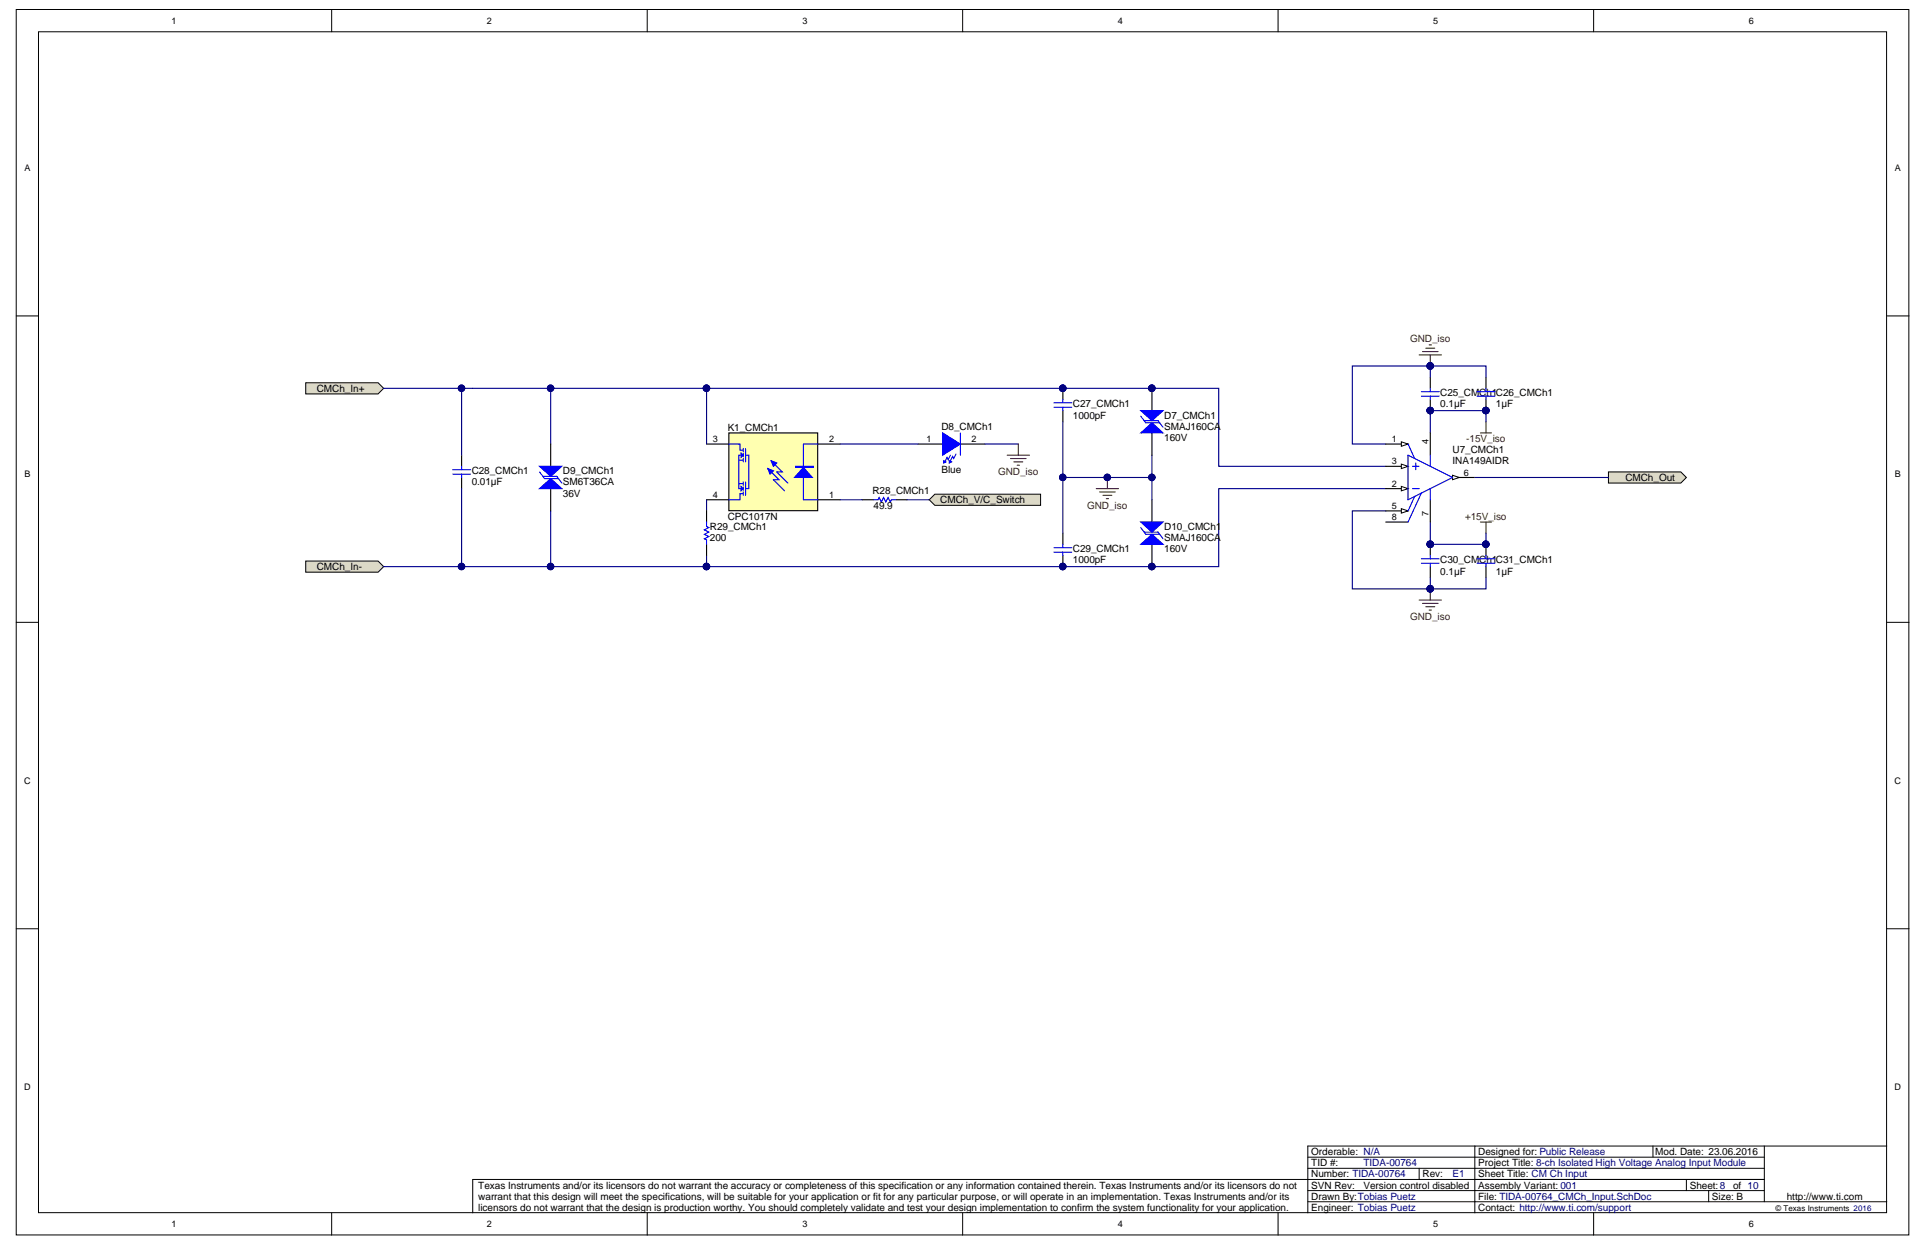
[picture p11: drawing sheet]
<svg xmlns="http://www.w3.org/2000/svg" width="432mm" height="279mm" viewBox="0 0 432 279" stroke-linecap="round" stroke-linejoin="round" font-family="sans-serif">
<defs><g id="words">
<g font-size="2.2" fill="#800000">
<text x="316" y="76.5">GND_iso</text>
<text x="328.6" y="99">-15V_iso</text>
<text x="223.6" y="106.5">GND_iso</text>
<text x="243.6" y="114">GND_iso</text>
<text x="328.3" y="116.5">+15V_iso</text>
<text x="316" y="138.9">GND_iso</text>
</g>
<g font-size="2.2">
<text x="71" y="87.7">CMCh_In+</text>
<text x="322.7" y="88.8">C25_CMCh1C26_CMCh1</text>
<text x="240.4" y="93.7">1000pF</text>
<text x="240.4" y="91.3">C27_CMCh1</text>
<text x="260.9" y="93.7">D7_CMCh1</text>
<text x="322.7" y="91.3">0.1µF</text>
<text x="335.2" y="91.3">1µF</text>
<text x="163.1" y="96.5">K1_CMCh1</text>
<text x="211" y="96.2">D8_CMCh1</text>
<text x="260.9" y="98.7">160V</text>
<text x="260.9" y="96.2">SMAJ160CA</text>
<text x="325.5" y="101.5">U7_CMCh1</text>
<text x="105.7" y="106.2">C28_CMCh1</text>
<text x="126.2" y="106.2">D9_CMCh1</text>
<text x="211" y="106">Blue</text>
<text x="325.5" y="104">INA149AIDR</text>
<text x="364.2" y="107.7">CMCh_Out</text>
<text x="105.7" y="108.7">0.01µF</text>
<text x="126.2" y="111.2">36V</text>
<text x="126.2" y="108.7">SM6T36CA</text>
<text x="195.5" y="110.7">R28_CMCh1</text>
<text x="195.7" y="114">49.9</text>
<text x="210.7" y="112.7">CMCh_V/C_Switch</text>
<text x="159.1" y="118.7">R29_CMCh1</text>
<text x="163.1" y="116.5">CPC1017N</text>
<text x="260.9" y="118.7">D10_CMCh1</text>
<text x="159.1" y="121.2">200</text>
<text x="240.4" y="123.7">C29_CMCh1</text>
<text x="260.9" y="123.7">160V</text>
<text x="260.9" y="121.2">SMAJ160CA</text>
<text x="71" y="127.7">CMCh_In-</text>
<text x="240.4" y="126.2">1000pF</text>
<text x="322.7" y="128.7">0.1µF</text>
<text x="322.7" y="126.2">C30_CMCh1C31_CMCh1</text>
<text x="335.2" y="128.7">1µF</text>
<text x="293.8" y="263.7">Number: TIDA-00764</text>
<text x="293.8" y="261.2">TID #:</text>
<text x="293.8" y="258.7">Orderable: N/A</text>
<text x="318.8" y="263.7">Rev:</text>
<text x="331.2" y="263.7">Sheet Title: CM Ch Input</text>
<text x="331.2" y="261.2">Project Title: 8-ch Isolated High Voltage Analog Input Module</text>
<text x="331.2" y="258.7">Designed for: Public Release</text>
<text x="370.9" y="258.7">Mod. Date: 23.06.2016</text>
<text x="107.2" y="266.2">Texas Instruments and/or its licensors do not warrant the accuracy or completeness of this specification or any information contained therein. Texas Instruments and/or its licensors do not</text>
<text x="107.2" y="268.7">warrant that this design will meet the specifications, will be suitable for your application or fit for any particular purpose, or will operate in an implementation. Texas Instruments and/or its</text>
<text x="293.8" y="268.7">Drawn By:Tobias Puetz</text>
<text x="293.8" y="266.2">SVN Rev:</text>
<text x="305.5" y="266.2">Version control disabled</text>
<text x="331.2" y="268.7">File: TIDA-00764_CMCh_Input.SchDoc</text>
<text x="331.2" y="266.2">Assembly Variant: 001</text>
<text x="378.6" y="266.2">Sheet:8</text>
<text x="383.6" y="268.7">Size: B</text>
<text x="388.4" y="266.2">of 10</text>
<text x="400.4" y="268.7">http://www.ti.com</text>
<text x="107.2" y="271.2">licensors do not warrant that the design is production worthy. You should completely validate and test your design implementation to confirm the system functionality for your application.</text>
<text x="293.8" y="271.2">Engineer: Tobias Puetz</text>
<text x="331.2" y="271.2">Contact: http://www.ti.com/support</text>
</g>
<g font-size="2.2" fill="#000080">
<text x="305.5" y="261.2">TIDA-00764</text>
<text x="325.5" y="263.7">E1</text>
</g>
<g font-size="2">
<text x="38.4" y="5.3">1</text>
<text x="109.1" y="5.3">2</text>
<text x="179.8" y="5.3">3</text>
<text x="250.5" y="5.3">4</text>
<text x="321.2" y="5.3">5</text>
<text x="391.9" y="5.3">6</text>
<text x="5.5" y="38.3">A</text>
<text x="424.6" y="38.3">A</text>
<text x="159.7" y="99">3</text>
<text x="185.8" y="99">2</text>
<text x="207.6" y="99">1</text>
<text x="217.7" y="99">2</text>
<text x="311.9" y="99">1</text>
<text x="320.1" y="99.5" transform="rotate(-90 320.1 99.5)">4</text>
<text x="5.5" y="106.9">B</text>
<text x="311.9" y="104">3</text>
<text x="328" y="106.5">6</text>
<text x="424.6" y="106.9">B</text>
<text x="159.7" y="111.5">4</text>
<text x="185.8" y="111.5">1</text>
<text x="311.9" y="109">2</text>
<text x="311.9" y="116.5">8</text>
<text x="311.9" y="114">5</text>
<text x="320.1" y="115.5" transform="rotate(-90 320.1 115.5)">7</text>
<text x="5.4" y="175.5">C</text>
<text x="424.5" y="175.5">C</text>
<text x="5.4" y="244.1">D</text>
<text x="424.5" y="244.1">D</text>
<text x="38.4" y="274.8">1</text>
<text x="109.1" y="274.8">2</text>
<text x="179.8" y="274.8">3</text>
<text x="250.5" y="274.8">4</text>
<text x="321.2" y="274.8">5</text>
<text x="391.9" y="274.8">6</text>
</g>
<text font-size="1.8" x="397.8" y="271.3">© Texas Instruments 2016</text>
</g></defs>
<g fill="#fff" stroke="#000" stroke-width=".22">
<path d="M3.6 2.1h424.1v274.5h-424.1z"/>
<path d="M8.6 7.1h414.1v264.5h-414.1z"/>
</g>
<g fill="none" stroke="#000" stroke-width=".22">
<path d="M74.3 2.1v5M145 2.1v5M215.7 2.1v5M286.4 2.1v5M357.1 2.1v5M3.6 70.8h5M422.8 70.8h5M3.6 139.4h5M422.8 139.4h5M3.6 208h5M422.8 208h5M293.1 259.2h102.2"/>
<path d="M330.5 256.7h-37.4v14.9M370.4 256.7v2.5M395.3 256.7v12.4M422.8 256.7h-92.3v14.9M74.3 271.6v5M145 271.6v5M215.7 271.6v5M286.4 271.6v5M293.1 269.1h129.7M293.1 266.6h102.2M293.1 261.6h102.2M318 261.6v2.5"/>
<path d="M357.1 271.6v5M377.9 264.1v2.5M382.9 266.6v2.5M395.3 264.1h-289.4v7.5"/>
</g>
<path d="M303 114.4h7.5M310.5 109.4h-37.4v17.5h-114.8" fill="none" stroke="#000080" stroke-width=".25"/>
<g fill="#000080" stroke="#000080" stroke-width=".22">
<circle cx="158.3" cy="126.9" r=".72"/>
<circle cx="238.1" cy="126.9" r=".72"/>
<circle cx="258.1" cy="126.9" r=".72"/>
<circle cx="320.5" cy="131.9" r=".72"/>
<circle cx="320.5" cy="91.9" r=".72"/>
</g>
<path d="M331.7 97h2.5M333 94.5v2.5M318 134.4h5M318.8 135.1h3.4M319.5 135.9h2M320.2 136.6h.5M320.5 131.9v2.5" fill="none" stroke="#800000" stroke-width=".25"/>
<path d="M205.7 99.4h5.5M215.2 99.4h5.5M320.5 84.5v2.5M320.5 89.5v2.5" fill="none" stroke="#000" stroke-width=".25"/>
<path d="M318.5 88.7h4M318.5 87.7h4M320.5 87v.7M320.5 88.7v.8" fill="none" stroke="#00f" stroke-width=".25"/>
<path d="M211.2 97l4 2.4-4 2.5z" fill="#00f"/>
<path d="M211.2 97l4 2.4-4 2.5zM215.2 97v4.9M213 101.9l-.5 1-.3-.5-.5 1M214.2 101.7l-.5 1-.2-.5-.5 1" fill="none" stroke="#00f" stroke-width=".25"/>
<path d="M212.7 103.2l.5 .2-.5 .3z" fill="#00f"/>
<path d="M212.7 103.2l.5 .2-.5 .3z" fill="none" stroke="#00f" stroke-width=".25"/>
<path d="M211.5 103.2l.5 .2-.5 .3z" fill="#00f"/>
<path d="M211.5 103.2l.5 .2-.5 .3z" fill="none" stroke="#00f" stroke-width=".25"/>
<path d="M209.5 110.7h23.7v2.5h-23.7l-1.3-1.3z" fill-rule="evenodd" fill="#dcd9c7" stroke="#000" stroke-width=".22"/>
<path d="M123.4 87v12.4M158.3 87h114.8v17.4h37.4M220.7 99.4h7.5M320.5 92v5M123.4 114.4v12.5M303 114.4v17.5h17.5" fill="none" stroke="#000080" stroke-width=".25"/>
<path d="M318 79.5h5M318.8 78.7h3.4M319.5 78h2M320.2 77.2h.5M320.5 79.5v2.5" fill="none" stroke="#800000" stroke-width=".25"/>
<g fill="#000080" stroke="#000080" stroke-width=".22">
<circle cx="320.5" cy="82" r=".72"/>
<circle cx="258.1" cy="86.9" r=".72"/>
<circle cx="238.1" cy="86.9" r=".72"/>
<circle cx="158.3" cy="86.9" r=".72"/>
<circle cx="320.5" cy="131.9" r=".72"/>
<circle cx="320.5" cy="91.9" r=".72"/>
<circle cx="123.4" cy="126.9" r=".72"/>
<circle cx="123.4" cy="86.9" r=".72"/>
<circle cx="320.5" cy="121.9" r=".72"/>
</g>
<path d="M320.5 121.9v2.5M320.5 126.9v2.5" fill="none" stroke="#000" stroke-width=".25"/>
<path d="M318.5 126.1h4M318.5 125.2h4M320.5 124.4v.8M320.5 126.1v.8" fill="none" stroke="#00f" stroke-width=".25"/>
<g fill="#dcd9c7" stroke="#000" stroke-width=".22">
<path d="M360.4 105.7h16.2l1.3 1.2-1.3 1.3h-16.2z" fill-rule="evenodd"/>
<path d="M68.5 85.7h16.2l1.3 1.3-1.3 1.2h-16.2z" fill-rule="evenodd"/>
<path d="M68.5 125.7h16.2l1.3 1.2-1.3 1.2h-16.2z" fill-rule="evenodd"/>
</g>
<path d="M228.2 99.4v2.5M225.7 101.9h5M226.4 102.7h3.5M227.2 103.4h2M227.9 104.2h.5" fill="none" stroke="#800000" stroke-width=".25"/>
<path d="M105.9 87h52.4" fill="none" stroke="#000080" stroke-width=".25"/>
<g fill="#000080" stroke="#000080" stroke-width=".22">
<circle cx="158.3" cy="86.9" r=".72"/>
<circle cx="123.4" cy="86.9" r=".72"/>
</g>
<path d="M123.4 99.4v5M123.4 109.4v5" fill="none" stroke="#000" stroke-width=".25"/>
<path d="M120.9 104.4h5l-2.5 2.3z" fill="#00f"/>
<path d="M120.9 104.4h5l-2.5 2.3z" fill="none" stroke="#00f" stroke-width=".25"/>
<path d="M120.9 109.4l2.5-2.2 2.5 2.2z" fill="#00f"/>
<path d="M101.4 105.2h4M101.4 106.2h4M103.4 104.4v.8M103.4 106.2v.7M120.9 109.4l2.5-2.2 2.5 2.2zM120.9 105.7l1.1 1.5h3.1M121.6 106.7h3.2l1.1 1.5" fill="none" stroke="#00f" stroke-width=".25"/>
<path d="M103.4 101.9v2.5M103.4 106.9v2.5M258.1 111.9v5M258.1 121.9v5" fill="none" stroke="#000" stroke-width=".25"/>
<path d="M103.4 87v14.9M103.4 109.4v17.5" fill="none" stroke="#000080" stroke-width=".25"/>
<g fill="#000080" stroke="#000080" stroke-width=".22">
<circle cx="103.4" cy="126.9" r=".72"/>
<circle cx="103.4" cy="86.9" r=".72"/>
<circle cx="258.1" cy="126.9" r=".72"/>
</g>
<path d="M255.6 116.9h5l-2.5 2.3z" fill="#00f"/>
<path d="M255.6 116.9h5l-2.5 2.3z" fill="none" stroke="#00f" stroke-width=".25"/>
<path d="M255.6 121.9l2.5-2.2 2.5 2.2z" fill="#00f"/>
<path d="M236.2 90.2h4M236.2 91.2h4M238.2 89.5v.7M238.2 91.2v.8M255.6 118.2l1.2 1.5h3.1M256.4 119.2h3.1l1.1 1.5M236.2 122.7h4M236.2 123.7h4M238.2 121.9v.8M238.2 123.7v.7M255.6 121.9l2.5-2.2 2.5 2.2z" fill="none" stroke="#00f" stroke-width=".25"/>
<g fill="#000080" stroke="#000080" stroke-width=".22">
<circle cx="258.1" cy="126.9" r=".72"/>
<circle cx="248.1" cy="106.9" r=".72"/>
<circle cx="258.1" cy="106.9" r=".72"/>
<circle cx="238.1" cy="86.9" r=".72"/>
<circle cx="238.1" cy="126.9" r=".72"/>
<circle cx="238.1" cy="106.9" r=".72"/>
<circle cx="320.5" cy="121.9" r=".72"/>
<circle cx="320.5" cy="82" r=".72"/>
<circle cx="320.5" cy="131.9" r=".72"/>
</g>
<path d="M245.6 109.4h5M246.4 110.2h3.5M247.1 110.9h2M247.9 111.7h.5M248.1 106.9v2.5" fill="none" stroke="#800000" stroke-width=".25"/>
<path d="M238.2 94.5v24.9M320.5 84.5v-2.5h-17.5v17.4h7.5M238.2 106.9h19.9M258.1 101.9v10M320.5 116.9v5M320.5 129.4v2.5" fill="none" stroke="#000080" stroke-width=".25"/>
<path d="M238.2 87v2.5M238.2 92v2.5M238.2 119.4v2.5M310.5 109.4h5M238.2 124.4v2.5" fill="none" stroke="#000" stroke-width=".25"/>
<path d="M314 108.9l1.5 .5-1.5 .5z" fill="#fff"/>
<path d="M314 108.9l1.5 .5-1.5 .5z" fill="none" stroke="#000" stroke-width=".22"/>
<path d="M310.5 104.4h5" fill="none" stroke="#000" stroke-width=".25"/>
<path d="M314 103.9l1.5 .5-1.5 .5z" fill="#fff"/>
<path d="M314 103.9l1.5 .5-1.5 .5z" fill="none" stroke="#000" stroke-width=".22"/>
<path d="M310.5 116.9h5M310.5 114.4h5" fill="none" stroke="#000" stroke-width=".25"/>
<path d="M314 113.9l1.5 .5-1.5 .5z" fill="#fff"/>
<path d="M314 113.9l1.5 .5-1.5 .5z" fill="none" stroke="#000" stroke-width=".22"/>
<path d="M310.5 99.4h5" fill="none" stroke="#000" stroke-width=".25"/>
<path d="M314 98.9l1.5 .5-1.5 .5z" fill="#fff"/>
<path d="M314 98.9l1.5 .5-1.5 .5z" fill="none" stroke="#000" stroke-width=".22"/>
<path d="M320.5 97v4.9M320.5 111.9v5M325.5 106.9h5" fill="none" stroke="#000" stroke-width=".25"/>
<path d="M325.5 106.4l1.5 .5-1.5 .5z" fill="#fff"/>
<path d="M325.5 106.4l1.5 .5-1.5 .5z" fill="none" stroke="#000" stroke-width=".22"/>
<g fill="none" stroke="#00f" stroke-width=".25">
<path d="M315.5 99.4l1.5 3.3M331 87.7h4M331 88.7h4M333 87v.7M333 88.7v.8M315.5 101.9l10 5-10 5zM316.5 109.4h1.5M316.5 104.4h1.5M317 111.2l-1.5 3.2M317.3 103.7v1.5M318.5 110.4l-3 6.5M320.5 101.9v2.5"/>
<path d="M320.5 109.4v2.5M331 125.2h4M331 126.1h4M333 124.4v.8M333 126.1v.8"/>
</g>
<path d="M331.7 116.9h2.5M333 116.9v2.5" fill="none" stroke="#800000" stroke-width=".25"/>
<path d="M333 84.5v2.5M333 89.5v2.5M333 121.9v2.5M333 126.9v2.5" fill="none" stroke="#000" stroke-width=".25"/>
<g fill="#000080" stroke="#000080" stroke-width=".22">
<circle cx="332.9" cy="91.9" r=".72"/>
<circle cx="332.9" cy="121.9" r=".72"/>
<circle cx="320.5" cy="82" r=".72"/>
<circle cx="103.4" cy="86.9" r=".72"/>
<circle cx="158.3" cy="126.9" r=".72"/>
<circle cx="123.4" cy="126.9" r=".72"/>
<circle cx="103.4" cy="126.9" r=".72"/>
<circle cx="320.5" cy="131.9" r=".72"/>
<circle cx="320.5" cy="91.9" r=".72"/>
<circle cx="320.5" cy="121.9" r=".72"/>
</g>
<path d="M86 87h19.9M320.5 82h12.5v2.5M320.5 92h12.5v2.5M330.5 106.9h29.9M333 119.4v2.5h-12.5M86 126.9h72.3M333 129.4v2.5h-12.5" fill="none" stroke="#000080" stroke-width=".25"/>
<path d="M163.3 97h19.9v17.4h-19.9z" fill="#ffffb0" stroke="#000" stroke-width=".25"/>
<path d="M158.3 99.4h5M183.3 99.4h5M158.3 111.9h5M183.3 111.9h5" fill="none" stroke="#000" stroke-width=".25"/>
<path d="M183.3 99.4h-3.3v5M163.3 111.9h2.3M180 106.9v5h3.3" fill="none" stroke="#00f" stroke-width=".25"/>
<path d="M180 104.7l2 2.2h-4z" fill="#00f"/>
<path d="M165.6 108.3h.8M166.4 110.6h-.6v1.3h-.2M166.6 107.9v.8M166.6 109.1v.7M166.6 110.2v.7M167.1 107.9v3M178.3 104.4h4v.3h-4zM178.3 104.6h4M180 104.7l2 2.2h-4z" fill="none" stroke="#00f" stroke-width=".25"/>
<path d="M166.1 108.9l.5 .5-.5 .5z" fill="#00f"/>
<path d="M166.1 108.9l.5 .5-.5 .5z" fill="none" stroke="#00f" stroke-width=".22"/>
<path d="M163.3 99.4h2.5v1.4h.6M165.6 103.1h.8M166.1 101.9h-.5v7.5h.5M166.6 100.4v.8M166.6 101.6v.7M166.6 102.7v.7M167.1 100.4v3" fill="none" stroke="#00f" stroke-width=".25"/>
<path d="M166.1 101.4l.5 .5-.5 .5z" fill="#00f"/>
<path d="M166.1 101.4l.5 .5-.5 .5z" fill="none" stroke="#00f" stroke-width=".22"/>
<path d="M167.1 101.9h.7v7.5h-.7M172 104.9l2.5 2.5h-1.2l2.5 2.5" fill="none" stroke="#00f" stroke-width=".25"/>
<path d="M172 104.9l1.3 .5-.8 .8z" fill="#00f"/>
<path d="M172 104.9l1.3 .5-.8 .8zM172.8 103.2l2.5 2.5h-1.3l2.5 2.5" fill="none" stroke="#00f" stroke-width=".25"/>
<path d="M172.8 103.2l1.2 .5-.7 .7z" fill="#00f"/>
<path d="M172.8 103.2l1.2 .5-.7 .7z" fill="none" stroke="#00f" stroke-width=".25"/>
<path d="M158.3 87v12.4M158.3 111.9v2.5M158.3 124.4v2.5" fill="none" stroke="#000080" stroke-width=".25"/>
<g fill="#000080" stroke="#000080" stroke-width=".22">
<circle cx="158.3" cy="126.9" r=".72"/>
<circle cx="158.3" cy="86.9" r=".72"/>
<circle cx="258.1" cy="86.9" r=".72"/>
</g>
<path d="M258.1 87v5M258.1 97v4.9" fill="none" stroke="#000" stroke-width=".25"/>
<path d="M255.6 97l2.5-2.3 2.5 2.3z" fill="#00f"/>
<path d="M255.6 97l2.5-2.3 2.5 2.3z" fill="none" stroke="#00f" stroke-width=".25"/>
<path d="M255.6 92h5l-2.5 2.2z" fill="#00f"/>
<path d="M255.6 92h5l-2.5 2.2zM255.6 93.2l1.2 1.5h3.1M256.4 94.2h3.1l1.1 1.5M158.3 116.9v1l.5 .3-1 .5 1 .5-1 .5 1 .5-1 .5 .5 .2v1M195.7 111.9h1l.3-.5 .5 1 .5-1 .5 1 .5-1 .5 1 .2-.5h1" fill="none" stroke="#00f" stroke-width=".25"/>
<circle cx="258.1" cy="86.9" r=".72" fill="#000080" stroke="#000080" stroke-width=".22"/>
<path d="M158.3 114.4v2.5M193.3 111.9h2.4M200.7 111.9h2.5M158.3 121.9v2.5" fill="none" stroke="#000" stroke-width=".25"/>
<path d="M188.3 99.4h17.4M188.3 111.9h5M203.2 111.9h5" fill="none" stroke="#000080" stroke-width=".25"/>
<use href="#words"/>
</svg>
